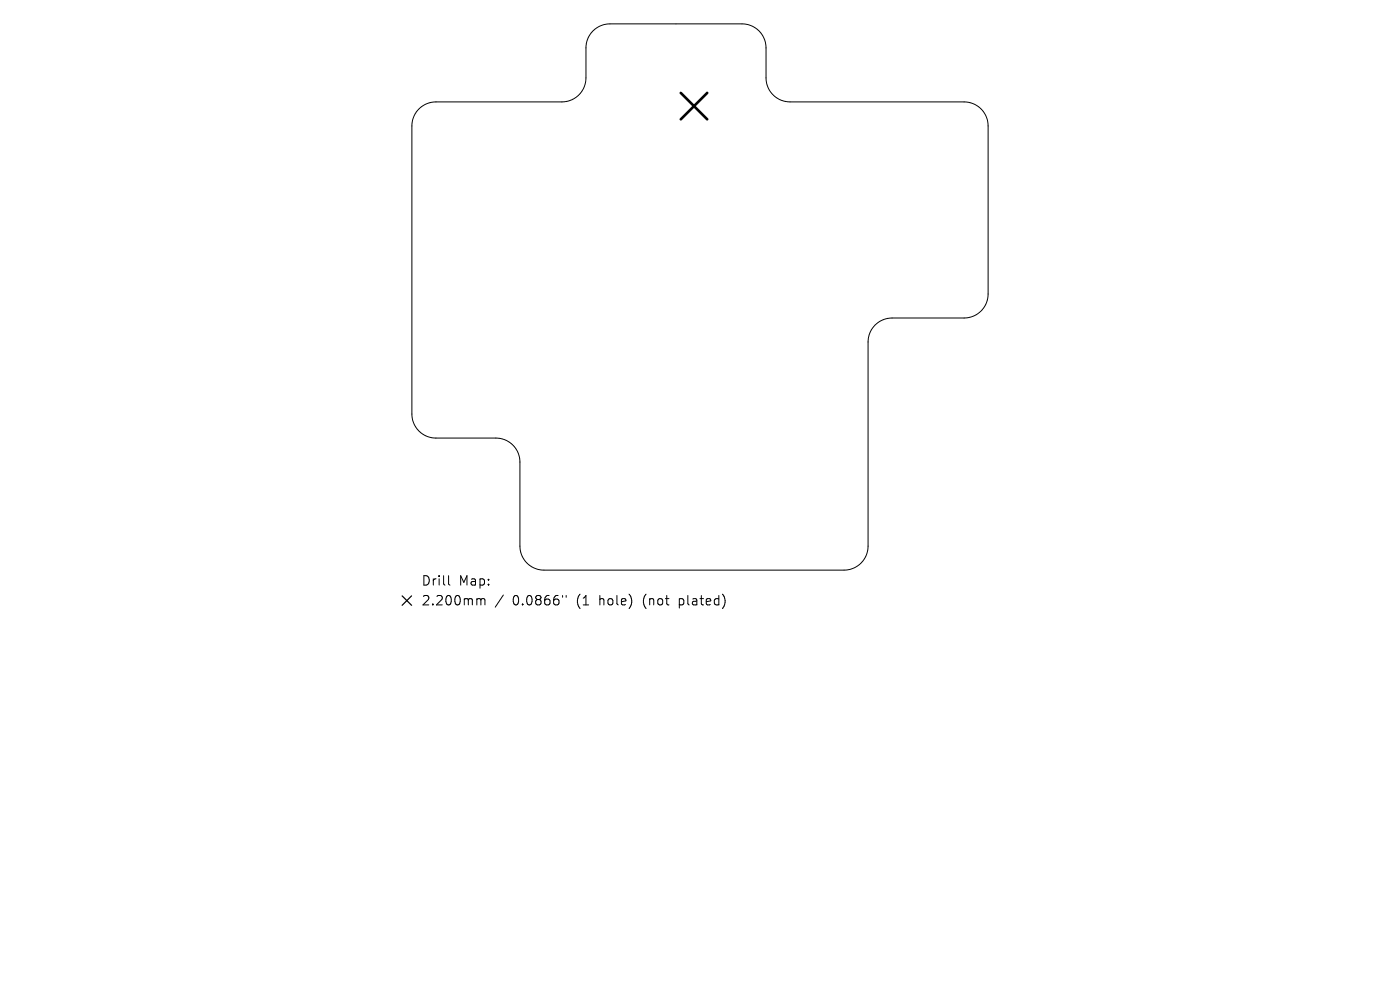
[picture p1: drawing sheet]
<svg xmlns="http://www.w3.org/2000/svg" width="297mm" height="210mm" viewBox="0 0 297 210" stroke-linecap="round" stroke-linejoin="round" font-family="sans-serif">
<defs><g id="words">
<g font-size="2.8">
<text x="89.3" y="124.5">Drill</text>
<text x="97.3" y="124.5">Map:</text>
<text x="89.3" y="128.7">2.200mm</text>
<text x="108.8" y="128.7">0.0866&quot;</text>
<text x="122.5" y="128.7">(1</text>
<text x="127.4" y="128.7">hole)</text>
<text x="136.9" y="128.7">(not</text>
<text x="144.7" y="128.7">plated)</text>
</g>
</g></defs>
<path d="M88.9 23.1a5.1 5.1 0 0 1 3.6-1.5h26.7a5.1 5.1 0 0 0 5.1-5.1v-6.3a5.1 5.1 0 0 1 5.1-5.1h28a5.1 5.1 0 0 1 5.1 5.1v6.3a5.1 5.1 0 0 0 5.1 5.1h36.9a5.1 5.1 0 0 1 5.1 5.1v35.7a5.1 5.1 0 0 1-5.1 5.1h-15.3a5.1 5.1 0 0 0-5 5.1v43.2a5.1 5.1 0 0 1-5.1 5.1h-63.7a5.1 5.1 0 0 1-5.1-5.1v-17.8a5.1 5.1 0 0 0-5.1-5.1h-12.7a5.1 5.1 0 0 1-5.1-5.1v-61.1a5.1 5.1 0 0 1 1.5-3.6zM95.2 122.1v1.7l.2 .3M101.4 127h.3l.3 .3M102 127.3l.3-.3 .5 .1 .1 1.2M102 127.3v1M106.8 126.2l-1.7 2.6M119.4 126.3v.4M120.1 126.3v.4" fill="none" stroke="#000" stroke-width=".21"/>
<path d="M144.4 19.7l5.6 5.6M150 19.7l-5.6 5.6" fill="none" stroke="#000" stroke-width=".56"/>
<path d="M85.3 126.4l2 2M87.3 126.4l-2 2" fill="none" stroke="#000" stroke-width=".25"/>
<use href="#words"/>
</svg>
